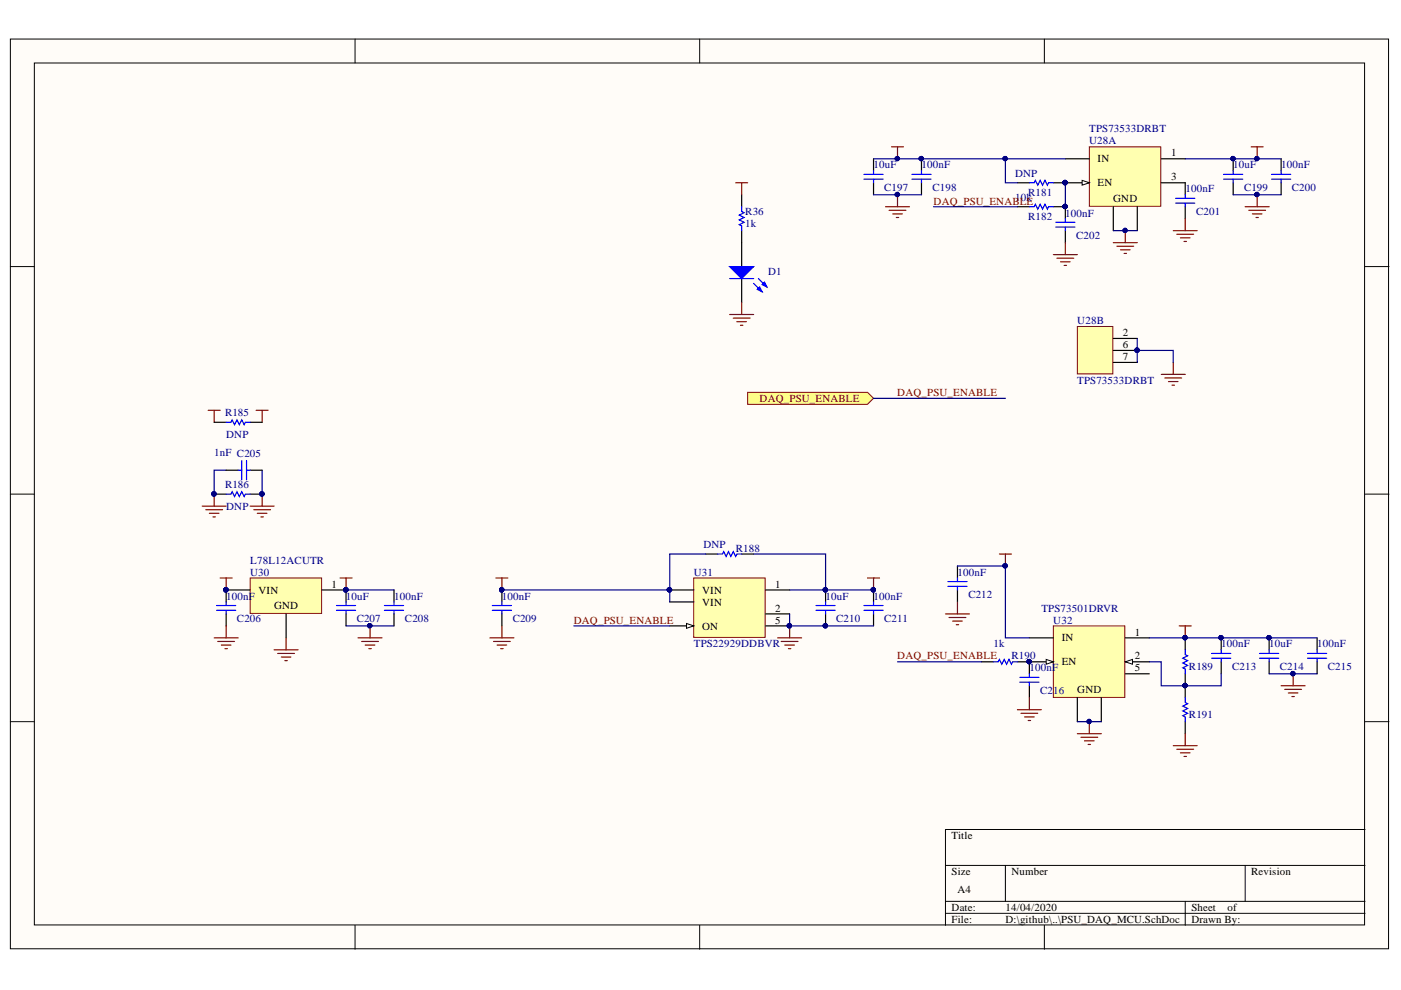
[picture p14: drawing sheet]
<svg xmlns="http://www.w3.org/2000/svg" width="297mm" height="210mm" viewBox="0 0 297 210" stroke-linecap="round" stroke-linejoin="round" font-family="sans-serif">
<defs><g id="words">
<g font-size="2.3" fill="#000080">
<text x="230.9" y="28.1">TPS73533DRBT</text>
<text x="185.2" y="35.7">10uF</text>
<text x="195.4" y="35.7">100nF</text>
<text x="230.9" y="30.6">U28A</text>
<text x="261.5" y="35.7">10uF</text>
<text x="271.6" y="35.7">100nF</text>
<text x="187.5" y="40.5">C197</text>
<text x="197.7" y="40.5">C198</text>
<text x="215.2" y="37.5">DNP</text>
<text x="218" y="41.5">R181</text>
<text x="251.3" y="40.8">100nF</text>
<text x="263.8" y="40.5">C199</text>
<text x="273.9" y="40.5">C200</text>
<text x="158" y="45.7">R36</text>
<text x="215.2" y="42.5">10k</text>
<text x="218" y="46.7">R182</text>
<text x="225.9" y="45.9">100nF</text>
<text x="253.6" y="45.7">C201</text>
<text x="158" y="48.2">1k</text>
<text x="228.1" y="50.7">C202</text>
<text x="162.8" y="58.3">D1</text>
<text x="228.4" y="68.7">U28B</text>
<text x="228.4" y="81.4">TPS73533DRBT</text>
<text x="47.7" y="88.3">R185</text>
<text x="48" y="92.8">DNP</text>
<text x="45.4" y="96.6">1nF C205</text>
<text x="47.7" y="103.6">R186</text>
<text x="48" y="108.1">DNP</text>
<text x="53" y="119.5">L78L12ACUTR</text>
<text x="149.1" y="116.2">DNP</text>
<text x="156" y="117">R188</text>
<text x="53" y="122.1">U30</text>
<text x="147.1" y="122.1">U31</text>
<text x="203" y="122.1">100nF</text>
<text x="48" y="127.1">100nF</text>
<text x="50.2" y="132">C206</text>
<text x="73.3" y="127.1">10uF</text>
<text x="75.6" y="132">C207</text>
<text x="83.6" y="127.1">100nF</text>
<text x="85.9" y="132">C208</text>
<text x="106.4" y="127.1">100nF</text>
<text x="108.7" y="132">C209</text>
<text x="175" y="127.1">10uF</text>
<text x="177.3" y="132">C210</text>
<text x="185.2" y="127.1">100nF</text>
<text x="187.5" y="132">C211</text>
<text x="205.3" y="126.9">C212</text>
<text x="220.8" y="129.7">TPS73501DRVR</text>
<text x="147.1" y="137.3">TPS22929DDBVR</text>
<text x="210.6" y="137.3">1k</text>
<text x="223.3" y="132.2">U32</text>
<text x="258.9" y="137.3">100nF</text>
<text x="269.1" y="137.3">10uF</text>
<text x="279.2" y="137.3">100nF</text>
<text x="214.4" y="139.8">R190</text>
<text x="218.2" y="142.4">100nF</text>
<text x="252.1" y="142.1">R189</text>
<text x="261.2" y="142.1">C213</text>
<text x="271.4" y="142.1">C214</text>
<text x="281.5" y="142.1">C215</text>
<text x="220.5" y="147.2">C216</text>
<text x="252.1" y="152.2">R191</text>
</g>
<g font-size="2.3">
<text x="232.7" y="34.4">IN</text>
<text x="248.3" y="33.1">1</text>
<text x="232.7" y="39.5">EN</text>
<text x="248.3" y="38.2">3</text>
<text x="236" y="42.8">GND</text>
<text x="238" y="71.3">2</text>
<text x="238" y="73.8">6</text>
<text x="238" y="76.3">7</text>
<text x="54.8" y="125.9">VIN</text>
<text x="70.3" y="124.6">1</text>
<text x="148.9" y="125.9">VIN</text>
<text x="164.4" y="124.6">1</text>
<text x="58.1" y="129.2">GND</text>
<text x="148.9" y="128.4">VIN</text>
<text x="164.4" y="129.7">2</text>
<text x="148.9" y="133.5">ON</text>
<text x="164.4" y="132.2">5</text>
<text x="225.1" y="136">IN</text>
<text x="240.6" y="134.7">1</text>
<text x="225.1" y="141.1">EN</text>
<text x="240.6" y="139.8">2</text>
<text x="240.6" y="142.4">5</text>
<text x="228.4" y="146.9">GND</text>
<text x="201.8" y="177.9">Title</text>
<text x="201.8" y="185.5">Size</text>
<text x="214.4" y="185.5">Number</text>
<text x="265.3" y="185.5">Revision</text>
<text x="203" y="189.3">A4</text>
<text x="201.8" y="193.2">Date:</text>
<text x="201.8" y="195.7">File:</text>
<text x="213.2" y="193.2">14/04/2020</text>
<text x="213.2" y="195.7">D:\github\..\PSU_DAQ_MCU.SchDoc</text>
<text x="252.6" y="193.2">Sheet</text>
<text x="252.6" y="195.7">Drawn By:</text>
<text x="260.2" y="193.2">of</text>
</g>
<g font-size="2.3" fill="#800000">
<text x="197.9" y="43.4">DAQ_PSU_ENABLE</text>
<text x="190.2" y="83.9">DAQ_PSU_ENABLE</text>
<text x="161.1" y="85.2">DAQ_PSU_ENABLE</text>
<text x="121.6" y="132.2">DAQ_PSU_ENABLE</text>
<text x="190.2" y="139.8">DAQ_PSU_ENABLE</text>
</g>
</g></defs>
<g fill="#fffcf8" stroke="#000" stroke-width=".21">
<path d="M2.2 8.3h292.2v192.9h-292.2z"/>
<path d="M7.3 13.4h282v182.7h-282z"/>
</g>
<g fill="none" stroke="#000" stroke-width=".21">
<path d="M75.3 8.3v5.1M148.4 8.3v5.1M221.4 8.3v5.1M2.2 56.5h5.1M289.4 56.5h5.1M2.2 104.8h5.1M289.4 104.8h5.1M2.2 153h5.1M289.4 153h5.1M289.4 175.9h-88.9v20.3M75.3 196.2v5.1M148.4 196.2v5.1"/>
<path d="M200.5 183.5h88.9M200.5 191.1h88.9M200.5 193.6h88.9M213.2 183.5v7.6M221.4 196.2v5.1M251.3 191.1v5.1M264 183.5v7.6"/>
</g>
<path d="M189 31.1h2.6M190.3 31.1v2.6M187.7 43.8h5.1M188.5 44.6h3.6M189.3 45.4h2M190 46.1h.5M190.3 41.3v2.5" fill="none" stroke="#800000" stroke-width=".25"/>
<g fill="#000080" stroke="#000080" stroke-width=".21">
<circle cx="190.2" cy="33.6" r=".46"/>
<circle cx="195.3" cy="33.6" r=".46"/>
<circle cx="190.2" cy="41.2" r=".46"/>
</g>
<path d="M185.2 33.7v2.5M185.2 38.8v2.5M195.4 33.7v2.5M195.4 38.8v2.5" fill="none" stroke="#000" stroke-width=".25"/>
<path d="M183.2 37h4M183.2 38h4M185.2 36.2v.8M185.2 38v.8M193.3 37h4.1M193.3 38h4.1M195.4 36.2v.8M195.4 38v.8" fill="none" stroke="#00f" stroke-width=".25"/>
<path d="M185.2 41.3h10.2" fill="none" stroke="#000080" stroke-width=".25"/>
<path d="M231 31.1h15.1v12.6h-15.1z" fill="#ffffb0" stroke="#800000" stroke-width=".21"/>
<path d="M225.9 38.8h5.1M246.2 33.7h5.1M246.2 38.8h5.1M236 43.8v5.1" fill="none" stroke="#000" stroke-width=".25"/>
<path d="M229.4 38.2l1.6 .6-1.6 .5z" fill="#fffcf8"/>
<path d="M229.4 38.2l1.6 .6-1.6 .5z" fill="none" stroke="#000" stroke-width=".21"/>
<circle cx="225.8" cy="38.7" r=".47" fill="#000080" stroke="#000080" stroke-width=".21"/>
<path d="M225.9 33.7h5.1M241.1 43.8v5.1" fill="none" stroke="#000" stroke-width=".25"/>
<path d="M228.4 69.2h7.5v10.1h-7.5z" fill="#ffffb0" stroke="#800000" stroke-width=".21"/>
<g fill="none" stroke="#000" stroke-width=".25">
<path d="M215.7 38.8h2.5M223.3 38.8h2.6M251.3 38.8v2.5M261.5 33.7v2.5M261.5 38.8v2.5M271.6 33.7v2.5M271.6 38.8v2.5M215.7 43.8h2.5M223.3 43.8h2.6v2.6M225.9 48.9v2.5M251.3 43.8v2.6M236 71.8h5.1"/>
<path d="M236 74.3h5.1M236 76.8h5.1"/>
</g>
<g fill="#000080" stroke="#000080" stroke-width=".21">
<circle cx="241.1" cy="74.2" r=".46"/>
<circle cx="238.5" cy="48.9" r=".46"/>
<circle cx="266.5" cy="33.6" r=".46"/>
<circle cx="261.4" cy="33.6" r=".46"/>
<circle cx="266.5" cy="41.2" r=".46"/>
<circle cx="225.8" cy="38.7" r=".47"/>
<circle cx="213.1" cy="33.6" r=".46"/>
<circle cx="225.8" cy="43.8" r=".46"/>
</g>
<g fill="none" stroke="#800000" stroke-width=".25">
<path d="M265.3 31.1h2.5M266.5 31.1v2.6M223.3 54h5.1M224.1 54.7h3.6M224.9 55.5h2M225.6 56.3h.5M225.9 51.4v2.6M236 51.4h5.1M236.8 52.2h3.6M237.6 53h2M238.3 53.7h.5M238.6 48.9v2.5"/>
<path d="M248.7 48.9h5.1M249.5 49.7h3.6M250.3 50.4h2M251 51.2h.5M251.3 46.4v2.5M264 43.8h5.1M264.8 44.6h3.5M265.5 45.4h2.1M266.3 46.1h.5M266.5 41.3v2.5M246.2 79.4h5.1M248.7 76.8v2.6"/>
<path d="M247 80.1h3.5M247.7 80.9h2.1M248.5 81.7h.5"/>
</g>
<path d="M213.2 33.7v5.1h2.5M225.9 38.8v5M251.3 33.7h20.3M236 48.9h5.1M261.5 41.3h10.1M241.1 71.8v5M241.1 74.3h7.6v2.5" fill="none" stroke="#000080" stroke-width=".25"/>
<g fill="none" stroke="#00f" stroke-width=".25">
<path d="M218.2 38.8h1.1l.2-.6 .5 1.1 .5-1.1 .5 1.1 .6-1.1 .5 1.1 .2-.5h1M259.4 37h4.1M259.4 38h4.1M261.5 36.2v.8M261.5 38v.8M269.6 37h4.1M269.6 38h4.1M271.6 36.2v.8M271.6 38v.8M218.2 43.8h1.1l.2-.5 .5 1 .5-1 .5 1 .6-1 .5 1 .2-.5h1M223.8 48.1h4.1M223.8 47.1h4.1"/>
<path d="M225.9 46.4v.7M225.9 48.1v.8M249.3 43.1h4M249.3 42.1h4M251.3 41.3v.8M251.3 43.1v.7"/>
</g>
<path d="M147.1 122.5h15.1v12.6h-15.1z" fill="#ffffb0" stroke="#800000" stroke-width=".21"/>
<path d="M142 132.7h5.1M162.3 125.1h5.1M162.3 130.2h5.1" fill="none" stroke="#000" stroke-width=".25"/>
<path d="M145.6 132.2l1.5 .5-1.5 .5z" fill="#fffcf8"/>
<path d="M145.6 132.2l1.5 .5-1.5 .5z" fill="none" stroke="#000" stroke-width=".21"/>
<path d="M106.4 125.1v2.5M106.4 130.2v2.5M142 125.1h5.1M142 127.6h5.1M162.3 132.7h5.1M175 125.1v2.5M175 130.2v2.5M185.2 125.1v2.5M185.2 130.2v2.5" fill="none" stroke="#000" stroke-width=".25"/>
<g fill="#000080" stroke="#000080" stroke-width=".21">
<circle cx="141.9" cy="125" r=".47"/>
<circle cx="167.4" cy="132.7" r=".46"/>
<circle cx="106.4" cy="125" r=".46"/>
<circle cx="175" cy="132.7" r=".46"/>
<circle cx="175" cy="125" r=".46"/>
<circle cx="185.1" cy="125" r=".46"/>
</g>
<path d="M103.9 135.2h5.1M104.6 136h3.6M105.4 136.8h2M106.2 137.5h.5M106.4 132.7v2.5M164.9 135.2h5.1M165.6 136h3.6M166.4 136.8h2M167.2 137.5h.5M167.4 132.7v2.5" fill="none" stroke="#800000" stroke-width=".25"/>
<path d="M104.4 129.4h4M104.4 128.4h4M106.4 127.6v.8M106.4 129.4v.8M173 129.4h4.1M173 128.4h4.1M175 127.6v.8M175 129.4v.8M183.2 129.4h4M183.2 128.4h4M185.2 127.6v.8M185.2 129.4v.8" fill="none" stroke="#00f" stroke-width=".25"/>
<path d="M167.4 130.2v2.5h17.8" fill="none" stroke="#000080" stroke-width=".25"/>
<path d="M158.5 83.2h25.4l1.3 1.3-1.3 1.2h-25.4z" fill-rule="evenodd" fill="#ffff80" stroke="#800000" stroke-width=".21"/>
<path d="M185.2 33.7h40.7M197.9 43.8h17.8M185.2 84.5h28M149.6 117.5h-7.6v7.6M159.8 117.5h15.2v7.6M106.4 125.1h35.6v2.5M121.7 132.7h20.3" fill="none" stroke="#000080" stroke-width=".25"/>
<g fill="#000080" stroke="#000080" stroke-width=".21">
<circle cx="141.9" cy="125" r=".47"/>
<circle cx="106.4" cy="125" r=".46"/>
<circle cx="185.1" cy="125" r=".46"/>
<circle cx="175" cy="125" r=".46"/>
<circle cx="213.1" cy="33.6" r=".46"/>
<circle cx="195.3" cy="33.6" r=".46"/>
<circle cx="190.2" cy="33.6" r=".46"/>
<circle cx="251.2" cy="135.2" r=".46"/>
</g>
<path d="M183.9 122.5h2.6M185.2 122.5v2.6M250 132.7h2.6M251.3 132.7v2.5" fill="none" stroke="#800000" stroke-width=".25"/>
<path d="M149.6 117.5h2.6M157.2 117.5h2.6" fill="none" stroke="#000" stroke-width=".25"/>
<path d="M152.2 117.5h1l.2-.5 .5 1 .6-1 .5 1 .5-1 .5 1 .2-.5h1" fill="none" stroke="#00f" stroke-width=".25"/>
<path d="M223.3 132.7h15.2v15.2h-15.2z" fill="#ffffb0" stroke="#800000" stroke-width=".21"/>
<path d="M238.6 135.2h5.1M238.6 140.3h5.1" fill="none" stroke="#000" stroke-width=".25"/>
<path d="M238.6 140.3l1.5-.5v1z" fill="#fffcf8"/>
<path d="M238.6 140.3l1.5-.5v1z" fill="none" stroke="#000" stroke-width=".21"/>
<path d="M218.2 140.3h5.1M228.4 147.9v5.1" fill="none" stroke="#000" stroke-width=".25"/>
<path d="M221.8 139.8l1.5 .5-1.5 .5z" fill="#fffcf8"/>
<path d="M221.8 139.8l1.5 .5-1.5 .5z" fill="none" stroke="#000" stroke-width=".21"/>
<g fill="#000080" stroke="#000080" stroke-width=".21">
<circle cx="218.2" cy="140.3" r=".46"/>
<circle cx="175" cy="125" r=".46"/>
<circle cx="185.1" cy="125" r=".46"/>
<circle cx="230.9" cy="153" r=".46"/>
<circle cx="269" cy="135.2" r=".46"/>
<circle cx="251.2" cy="145.3" r=".46"/>
<circle cx="251.2" cy="135.2" r=".46"/>
<circle cx="274.1" cy="142.8" r=".46"/>
<circle cx="258.9" cy="135.2" r=".46"/>
</g>
<g fill="none" stroke="#000" stroke-width=".25">
<path d="M203 120v2.5M203 125.1v2.5M218.2 135.2h5.1M251.3 135.2v2.6M258.9 135.2v2.6M269.1 135.2v2.6M279.3 135.2v2.6M233.5 147.9v5.1M238.6 142.9h5.1M251.3 142.9v5M251.3 153v2.6M258.9 140.3v2.6"/>
<path d="M269.1 140.3v2.6M279.3 140.3v2.6"/>
</g>
<path d="M167.4 125.1h17.8M243.7 135.2h35.6M228.4 153h5.1M243.7 140.3h2.5v5.1h12.7v-2.5M269.1 142.9h10.2" fill="none" stroke="#000080" stroke-width=".25"/>
<g fill="none" stroke="#00f" stroke-width=".25">
<path d="M201 124.3h4M201 123.3h4M203 122.5v.8M203 124.3v.8M251.3 137.8v1l.5 .3-1 .5 1 .5-1 .5 1 .5-1 .5 .5 .2v1.1M256.9 138.5h4.1M256.9 139.6h4.1M258.9 137.8v.7M258.9 139.6v.7M267.1 138.5h4M267.1 139.6h4M269.1 137.8v.7"/>
<path d="M269.1 139.6v.7M277.2 138.5h4.1M277.2 139.6h4.1M279.3 137.8v.7M279.3 139.6v.7M251.3 147.9v1.1l.5 .2-1 .5 1 .5-1 .5 1 .5-1 .5 .5 .3v1"/>
</g>
<g fill="none" stroke="#800000" stroke-width=".25">
<path d="M200.5 130.2h5M201.2 130.9h3.6M202 131.7h2M202.7 132.4h.6M203 127.6v2.6M228.4 155.6h5.1M229.2 156.3h3.5M229.9 157.1h2.1M230.7 157.8h.5M231 153v2.6M248.7 158.1h5.1M249.5 158.9h3.6"/>
<path d="M250.3 159.6h2M251.3 155.6v2.5M271.6 145.4h5.1M272.4 146.2h3.5M273.2 146.9h2M273.9 147.7h.5M274.2 142.9v2.5M251 160.4h.5"/>
</g>
<path d="M53 122.5h15.2v7.6h-15.2z" fill="#ffffb0" stroke="#800000" stroke-width=".21"/>
<path d="M157.2 41.3v2.5M157.2 48.9v7.6M157.2 59.1v5M48 130.2v2.5M53 125.1h-5v2.5M60.7 130.2v5M68.3 125.1h5.1v2.5M73.4 130.2v2.5M83.5 125.1v2.5M83.5 130.2v2.5" fill="none" stroke="#000" stroke-width=".25"/>
<g fill="#000080" stroke="#000080" stroke-width=".21">
<circle cx="47.9" cy="125" r=".47"/>
<circle cx="73.3" cy="125" r=".46"/>
<circle cx="78.4" cy="132.7" r=".47"/>
<circle cx="45.4" cy="104.7" r=".46"/>
<circle cx="55.5" cy="104.7" r=".46"/>
</g>
<g fill="none" stroke="#800000" stroke-width=".25">
<path d="M44.1 87h2.6M45.4 87v2.5M42.9 107.3h5.1M43.6 108.1h3.6M44.4 108.8h2M45.2 109.6h.5M45.4 104.8v2.5M53 107.3h5.1M53.8 108.1h3.6M54.6 108.8h2M55.3 109.6h.5M55.6 104.8v2.5"/>
<path d="M45.4 135.2h5.1M46.2 136h3.5M46.7 122.5h2.5M46.9 136.8h2.1M47.7 137.5h.5M48 122.5v2.6M48 132.7v2.5M58.1 137.8h5.1M58.9 138.5h3.5M59.6 139.3h2.1M60.7 135.2v2.6M72.1 122.5h2.5"/>
<path d="M73.4 122.5v2.6M75.9 135.2h5.1M76.7 136h3.5M77.4 136.8h2.1M78.2 137.5h.5M78.5 132.7v2.5M60.4 140.1h.5"/>
</g>
<g fill="none" stroke="#00f" stroke-width=".25">
<path d="M157.2 43.8v1l.6 .3-1.1 .5 1.1 .5-1.1 .5 1.1 .5-1.1 .5 .5 .3v1M45.9 128.4h4.1M45.9 129.4h4.1M48 127.6v.8M48 129.4v.8M71.3 128.4h4.1M71.3 129.4h4.1M73.4 127.6v.8M73.4 129.4v.8M81.5 128.4h4.1M81.5 129.4h4.1M83.5 127.6v.8"/>
<path d="M83.5 129.4v.8"/>
</g>
<path d="M48 99.7h-2.6v5.1M55.6 99.7v5.1M73.4 132.7h10.1M73.4 125.1h10.1" fill="none" stroke="#000080" stroke-width=".25"/>
<path d="M154.7 56.5h5.1l-2.6 2.6z" fill="#00f"/>
<path d="M154.7 56.5h5.1l-2.6 2.6zM160.8 59.1l1.8 1.7M159.8 60.1l1.8 1.8" fill="none" stroke="#00f" stroke-width=".25"/>
<path d="M160.6 61.3l.5-.5 .5 1.1z" fill="#00f"/>
<path d="M160.6 61.3l.5-.5 .5 1.1z" fill="none" stroke="#00f" stroke-width=".25"/>
<path d="M161.6 60.3l.5-.5 .5 1z" fill="#00f"/>
<g fill="none" stroke="#00f" stroke-width=".25">
<path d="M154.7 59.1h5.1M161.6 60.3l.5-.5 .5 1zM48 89.5h1l.2-.5 .5 1 .5-1 .5 1 .6-1 .5 1 .2-.5h1M50.5 99.7h.8M51.3 97.7v4M52.3 97.7v4M52.3 99.7h.7M48 104.8h1l.2-.5 .5 1 .5-1 .5 1 .6-1 .5 1 .2-.5h1M210.6 140.3h1l.3-.5 .5 1 .5-1 .5 1 .5-1 .5 1 .3-.5h1M216.2 144.6h4.1M216.2 143.6h4.1M218.2 142.9v.7"/>
<path d="M218.2 144.6v.8"/>
</g>
<g fill="none" stroke="#800000" stroke-width=".25">
<path d="M156 38.8h2.5M157.2 38.8v2.5M154.7 66.7h5.1M155.5 67.4h3.5M156.2 68.2h2.1M157 69h.5M157.2 64.1v2.6M54.3 87h2.5M55.6 87v2.5M211.9 117.5h2.5M213.2 117.5v2.5M105.1 122.5h2.6"/>
<path d="M106.4 122.5v2.6M215.7 150.5h5.1M216.5 151.2h3.5M217.2 152h2.1M218 152.8h.5M218.2 147.9v2.6"/>
</g>
<g fill="#000080" stroke="#000080" stroke-width=".21">
<circle cx="106.4" cy="125" r=".46"/>
<circle cx="213.1" cy="120" r=".46"/>
<circle cx="218.2" cy="140.3" r=".46"/>
<circle cx="55.5" cy="104.7" r=".46"/>
<circle cx="45.4" cy="104.7" r=".46"/>
</g>
<path d="M203 120h10.2v15.2h5M190.3 140.3h17.8" fill="none" stroke="#000080" stroke-width=".25"/>
<path d="M45.4 89.5h2.6M48 99.7h2.5M53 99.7h2.6M53 89.5h2.6M45.4 104.8h2.6M53 104.8h2.6M208.1 140.3h2.5M215.7 140.3h2.5v2.6M218.2 145.4v2.5" fill="none" stroke="#000" stroke-width=".25"/>
<use href="#words"/>
</svg>
